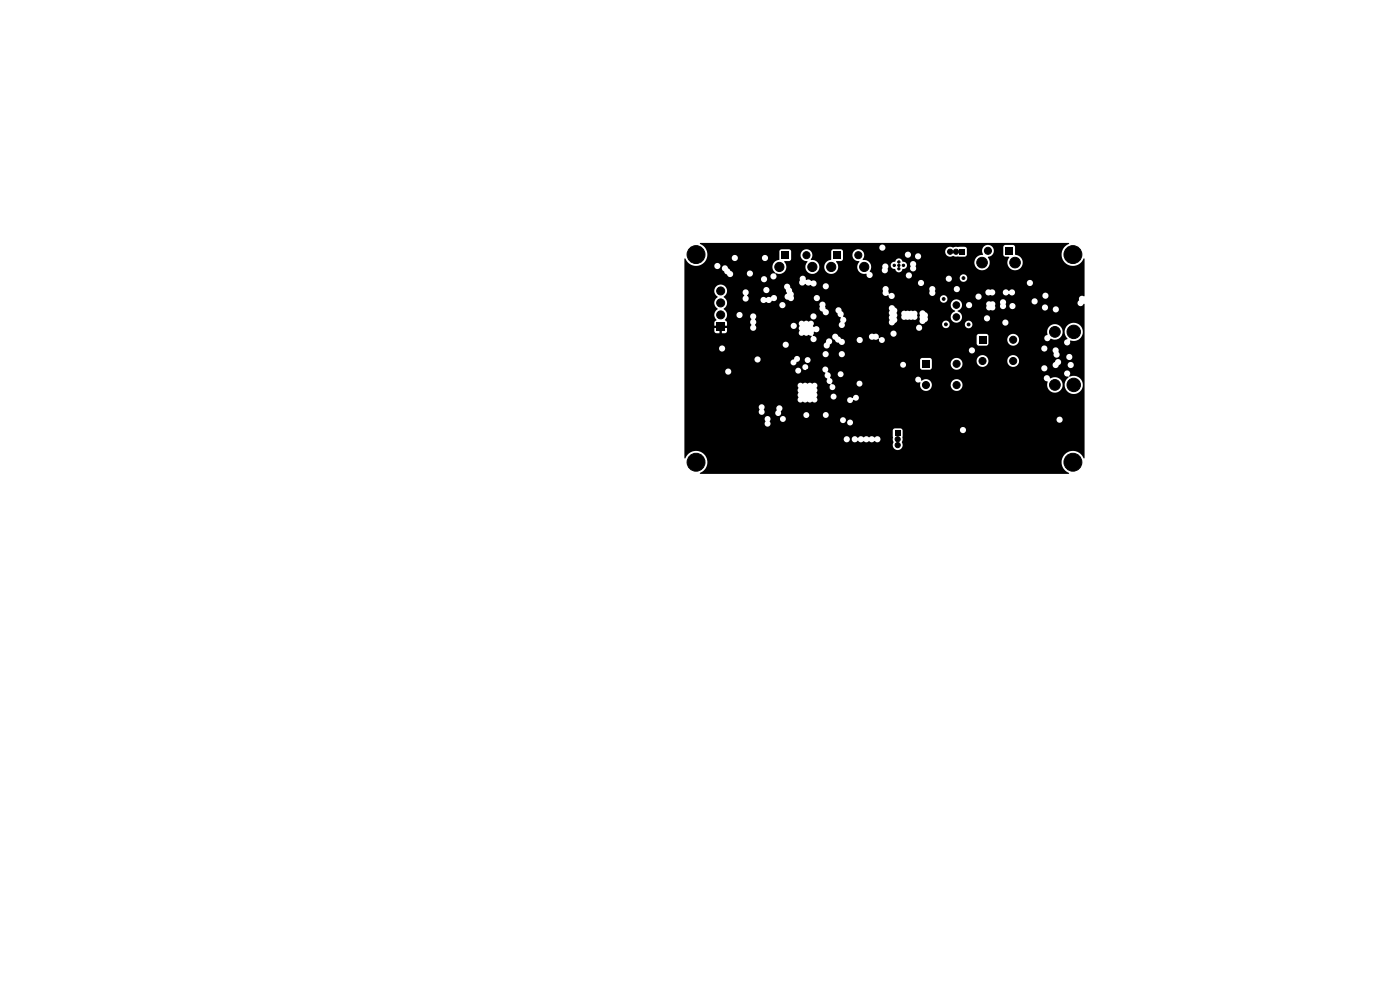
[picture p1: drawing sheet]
<svg xmlns="http://www.w3.org/2000/svg" width="297mm" height="210mm" viewBox="0 0 297 210" stroke-linecap="round" stroke-linejoin="round" font-family="sans-serif">
<path d="M165.8 53.4h1.5v1.5h-1.5zM176.8 53.4h1.5v1.5h-1.5zM203.5 52.8h1.1v1.1h-1.1zM213.3 52.5h1.5v1.5h-1.5zM145.2 54.9l.1-.1a2.46 2.46 0 0 0 2.3 1.6 2.46 2.46 0 0 0 2.3-1.6h5.3l.1 .1a.65 .65 0 0 0 .7 .5 .65 .65 0 0 0 .5-.6h5.1l.1 .1a.65 .65 0 0 0 1 .3 .65 .65 0 0 0-.2-1.1 .65 .65 0 0 0-.9 .7h-5.1v-.1a.65 .65 0 0 0-.7-.6 .65 .65 0 0 0-.6 .7h-5.3l.1-.1a2.4 2.4 0 0 0-.4-2.1h36.9l.1 .1a.65 .65 0 0 0 1 .3 .65 .65 0 0 0-.2-1.1 .65 .65 0 0 0-.9 .7h-36.9l-1.1-.9 .1-.2h78.1l.1 .2a2.43 2.43 0 0 0-.8 4.1 2.43 2.43 0 0 0 4-1l.1 .1-.1 8a.76 .76 0 0 0-.9 0 .76 .76 0 0 0-.2 .9 .68 .68 0 0 0 0 1.1 .68 .68 0 0 0 1.1-.5l.1 .2v32.5l-.2 .1a2.43 2.43 0 0 0-4-.8 2.43 2.43 0 0 0 .9 4l-.1 .1h-78.1l-.1-.2a2.43 2.43 0 0 0 .8-4 2.43 2.43 0 0 0-4 1l-.1-.2v-3.9h33.8v.2a.65 .65 0 0 0 .7 .4 .65 .65 0 0 0 .6-.6h.4v.2a.72 .72 0 0 0 .6 .4 .72 .72 0 0 0 .7-.3 .89 .89 0 0 0 1.3 .1l.4 .2h.4a.36 .36 0 0 1 .3-.2 .36 .36 0 0 1 .3 .2h.4l.3-.2a.98 .98 0 0 0 1.3-.1 .65 .65 0 0 0-.2-.9 .65 .65 0 0 0-.9 .2 1.15 1.15 0 0 0-1.3-.1 .93 .93 0 0 0-1.2 0 .76 .76 0 0 0-1.1 .2 .68 .68 0 0 0-.8-.4 .68 .68 0 0 0-.5 .7h-.4v-.1a.65 .65 0 0 0-.7-.6 .65 .65 0 0 0-.6 .7h-33.8v-1.9h44.2v2a1.29 1.29 0 0 1 0 1.2 1.08 1.08 0 0 0 1.5 .9 1.08 1.08 0 0 0 .4-1.7l.2-.4v-2h12.1l.1 .1a.65 .65 0 0 0 1 .3 .65 .65 0 0 0-.2-1.1 .65 .65 0 0 0-.9 .7h-12.1l-.4-.4h-1.3l-.3 .1-.1 .3h-44.2v-2.5h17l.2 .6a.67 .67 0 0 0 0 .9 .67 .67 0 0 0 .9 0 .67 .67 0 0 0 0-1l.2-.5h2v.1a.63 .63 0 0 0 .5 .6 .63 .63 0 0 0 .7-.4h11.5l.2 .4 .3 .2 1-.1a.63 .63 0 0 0 .9 .6 .63 .63 0 0 0 .1-1.1h43.4l.1 .1a.65 .65 0 0 0 1 .3 .65 .65 0 0 0-.2-1.1 .65 .65 0 0 0-.9 .7l-43.6-.1a.63 .63 0 0 0-.8 .6l-.4-.1a.63 .63 0 0 0-.2-1 .63 .63 0 0 0-.9 .6h-11.5a.63 .63 0 0 0-.5-.8 .63 .63 0 0 0-.7 .5h-2l-.1-.1a.63 .63 0 0 0-.6-.4 .63 .63 0 0 0-.6 .5h-17v-2.5h15.8l.1 .5a.71 .71 0 0 0 0 .9 .71 .71 0 0 0 .8 .2l.3-.3h2.3l.1 .4 .4 .3 .6-.3h4.8v.1a.63 .63 0 0 0 .7 .6 .63 .63 0 0 0 .6-.7h2.9v.1a.63 .63 0 0 0 .9 .5 .63 .63 0 0 0 0-1.1 .63 .63 0 0 0-.9 .5l-2.9-.1a.63 .63 0 0 0-.7-.5 .63 .63 0 0 0-.6 .6h-4.8v-.7a.7 .7 0 0 0 .3-1 .7 .7 0 0 0-1-.2l-.2 .5 .1 .5-.3 .5h-2.3l-.2-.7a.65 .65 0 0 0-.1-1.1 .65 .65 0 0 0-.9 .5h-15.8v-4.6h24l.2 .6-.2 .4 .2 .6-.2 .6 .2 .4a.67 .67 0 0 0 0 .9 .67 .67 0 0 0 1 0 .86 .86 0 0 0 1 0 .73 .73 0 0 0 1 0 .61 .61 0 0 0 .6 .2 .61 .61 0 0 0 .4-.6h6.3v.1a.67 .67 0 0 0 .7 .6 .67 .67 0 0 0 .6-.7 .67 .67 0 0 0 1.1 0 .67 .67 0 0 0-.4-1 .67 .67 0 0 0-.8 .6h-.2a.63 .63 0 0 0-1 .4h-6.3l-.2-.5 .1-.2h2.9v.1a.63 .63 0 0 0 1 .5 .63 .63 0 0 0 0-1.1 .63 .63 0 0 0-1 .5h-2.9v-.6a.42 .42 0 0 1 .1-.6l-.2-.6a.67 .67 0 0 0 0-.9 .67 .67 0 0 0-.9 0l-.1-.1a.64 .64 0 0 0-.9 .1h-.1a.85 .85 0 0 0-1 0 .6 .6 0 0 0-.6-.2 .6 .6 0 0 0-.4 .5h-24v-2.8h8.6l.1 .1a.65 .65 0 0 0 .8 .4 .65 .65 0 0 0 .4-.8h13.6v.1a.63 .63 0 0 0 1 .5 .63 .63 0 0 0 0-1.1 .63 .63 0 0 0-1 .5l-13.6-.1a.65 .65 0 0 0-.8-.3 .65 .65 0 0 0-.5 .7h-8.6v-1.1h25l.2 .5 .4 .2 .5-.2h3.2a.81 .81 0 0 0 .6 .8 .78 .78 0 0 0 .4 1.3 .72 .72 0 0 0 0 .8 .72 .72 0 0 0 .7 .3 .7 .7 0 0 0-.2 .9 .7 .7 0 0 0 .9 .3 .72 .72 0 0 0 .2-.8 .72 .72 0 0 0-.7-.5v-.1h5.3v.1a.63 .63 0 0 0 1 .5 .63 .63 0 0 0 0-1.1 .63 .63 0 0 0-1 .5h-5.3l.2-.4-.1-.4h17.7v.1a.84 .84 0 0 0 1.1 .5 1.27 1.27 0 0 0 .9 1.8 1.27 1.27 0 0 0 1.5-1.3h4v.2a1.25 1.25 0 0 0 1.9 .9 1.25 1.25 0 0 0 0-2.1 1.25 1.25 0 0 0-1.9 1h-4v-.2a1.32 1.32 0 0 0-2.2-.6l-.1-.5h26l.3 .4 .5 .2a1.67 1.67 0 0 0 .7 2.2 1.67 1.67 0 0 0 2.2-.6 1.67 1.67 0 0 0-.5-2.3 1.65 1.65 0 0 0-1.7 .1 .71 .71 0 0 0-.8-.7 .71 .71 0 0 0-.7 .7h-26l-.4-.4a.63 .63 0 0 0-.8 .6h-17.7l-.4-.4 .1-.4v-.4h1.5a.63 .63 0 0 0 .6 .7 .63 .63 0 0 0 .7-.7h46.7l.1 .1a.65 .65 0 0 0 .8 .5l.1 .1a1.94 1.94 0 0 0-.4 3 1.94 1.94 0 0 0 3-.3 1.94 1.94 0 0 0-.9-2.9l-.7-.1-.8 .2-.1-.1a.66 .66 0 0 0-.1-1.2 .66 .66 0 0 0-1 .7h-46.7l-.5-.5a.63 .63 0 0 0-.8 .5h-1.5l-.6-.4v-.2a.63 .63 0 0 0-.3-.9 .63 .63 0 0 0-.8 .5l-3.2-.1a.62 .62 0 0 0-.2-.9h19.9v.1a.63 .63 0 0 0 .9 .5 .63 .63 0 0 0 0-1.1 .63 .63 0 0 0-.9 .5h-20.1a.63 .63 0 0 0-.7 .5h-25v-1.5h14.9v.1a.65 .65 0 0 0 .9 .4h6.7v.1a.67 .67 0 0 0 .8 .6 .67 .67 0 0 0 .5-.7l.5-.2 .2-.3h1v.1a.63 .63 0 0 0 .7 .6 .63 .63 0 0 0 .6-.6h23.2v1.6l.4 .4h1.8l.3-.4v-.9h4a1.25 1.25 0 0 0 .6 1.2 1.25 1.25 0 0 0 1.4-.1h17.2v.1a.65 .65 0 0 0 1.1 .3 .65 .65 0 0 0-.3-1.1h1.6v.1a.66 .66 0 0 0 .7 .5 .66 .66 0 0 0 .6-.6h1.9v.1a.65 .65 0 0 0 1.1 .3 .65 .65 0 0 0-.2-1.1 .65 .65 0 0 0-.9 .7h-1.9a.68 .68 0 0 0 .5-.8 .68 .68 0 0 0-.7-.6 .68 .68 0 0 0-.7 .7l-.3 .3-.1 .4h-1.7a.65 .65 0 0 0-.7 .7l-17.1-.1a1.25 1.25 0 0 0 .2-1.6h3.2v.2a1.25 1.25 0 0 0 1.3 1.1 1.25 1.25 0 0 0 1.2-1.3h4v.2a1.25 1.25 0 0 0 1.9 .9 1.25 1.25 0 0 0 0-2.1 1.25 1.25 0 0 0-1.9 1h-4v-.2a1.25 1.25 0 0 0-1.4-1 1.25 1.25 0 0 0-1.1 1.2h-3.2l-.1-.1a1.25 1.25 0 0 0-1.4-.4 1.25 1.25 0 0 0-.8 1.1h-4l-.1-.9-.4-.3h-1.6l-.4 .5h-23.2a.63 .63 0 0 0-.6-.6 .63 .63 0 0 0-.7 .5h-1a.66 .66 0 0 0-.6-.8 .66 .66 0 0 0-.7 .7l-.5 .2-.2 .4h-6.7a.65 .65 0 0 0 0-1.1 .65 .65 0 0 0-.9 .6h-14.9v-1.1h29.3v.1a.65 .65 0 0 0 .7 .5 .65 .65 0 0 0 .6-.6h2.1l.1 .1a.65 .65 0 0 0 1 .3 .65 .65 0 0 0-.2-1.1 .65 .65 0 0 0-.9 .7h-2.1v-.1a.65 .65 0 0 0-.7-.6 .65 .65 0 0 0-.6 .7h-29.3v-1.2h7.3l.1 .1a.65 .65 0 0 0 1 .3h51.9l.1 .1a.65 .65 0 0 0 .9 .4 .65 .65 0 0 0 .2-.9h14.2v.1a.65 .65 0 0 0 1.1 .3h1.3l.3 .5a.67 .67 0 0 0 .1 .8 .67 .67 0 0 0 .8 .1h1.7v.1a.65 .65 0 0 0 1.1 .3 .65 .65 0 0 0-.2-1.1 .65 .65 0 0 0-.9 .7l-1.6-.1a.81 .81 0 0 0 0-1.1 .65 .65 0 0 0-.6-.9 .65 .65 0 0 0-.7 .7l-1.2-.1a.65 .65 0 0 0-.4-1 .65 .65 0 0 0-.8 .7h-14.2l-.1-.2a.65 .65 0 0 0-.7 0 .65 .65 0 0 0-.4 .6l-51.8-.1a.65 .65 0 0 0-.3-1 .65 .65 0 0 0-.9 .7h-7.3v-.8h20.8l.1 .1a.65 .65 0 0 0 .6 .5 .65 .65 0 0 0 .6-.5h7.4l.1 .2a.71 .71 0 0 0 .8 .4 .71 .71 0 0 0 .5-.9 .68 .68 0 0 0 .4-.8 .68 .68 0 0 0-.9-.4 .68 .68 0 0 0-.4 .9l-.4 .3-.1 .3h-7.4a.65 .65 0 0 0-.5-.8 .65 .65 0 0 0-.8 .7h-20.8v-11.6h6.3l.2 .8 .6 .6a1.48 1.48 0 0 0 0 2.5 1.52 1.52 0 0 0-.3 2.4l-.4 .3-.1 .9h1v.5h-1l.1 .8 .3 .3h.7v-.9h.5v.9h.7l.4-.4v-.7h-.9v-.5h.9v-.9l-.4-.3 .4-1h2l.1 .1a.65 .65 0 0 0 .5 .5 .65 .65 0 0 0 .6-.3h1.7l.3 .4a1.11 1.11 0 0 0 0 1.4 .65 .65 0 0 0-.1 .9 .65 .65 0 0 0 .8 .2 .65 .65 0 0 0 .2-.9h7.4l.1 .1a.65 .65 0 0 0 1 .3 .65 .65 0 0 0-.1-1.1h.7l.1 .4a.43 .43 0 0 1-.1 .6l.1 .3a.43 .43 0 0 1-.1 .7 .66 .66 0 0 0 .4 .7 .66 .66 0 0 0 .8-.2l.1 .1a.64 .64 0 0 0 .8-.1l.7 .4a.66 .66 0 0 0-.2 .9 .66 .66 0 0 0 1 .1 .66 .66 0 0 0 .1-.9h3.4l.2 .3 .3 .3a1.22 1.22 0 0 0 1 .7 .65 .65 0 0 0 .9 .3 .65 .65 0 0 0 .2-.9h2.6l.1 .1a.65 .65 0 0 0 1.1 .3 .65 .65 0 0 0-.4-1.1h1.8l.1 .1a.87 .87 0 0 0 1.1 .4l.4 .1 .5-.3a.67 .67 0 0 0 .5 .9 .67 .67 0 0 0 .8-.6l-.1-.4a.75 .75 0 0 0-1.1 0l-.1-.6-.3-.3h2.8v.2a.65 .65 0 0 0 1.1 .3h17.2v1.6l.4 .4h1.8l.3-.4v-.9h4a1.25 1.25 0 0 0 .9 1.3 1.25 1.25 0 0 0 1.4-.6h9.7l.1 .1a.69 .69 0 0 0 .9 .4 .69 .69 0 0 0 .3-.9 1.95 1.95 0 0 0 2.7-1.4 1.95 1.95 0 0 0-1.8-2.4 1.95 1.95 0 0 0-2 2.3l.6 1-.2 .2a.65 .65 0 0 0-.6 .7h-9.7l.2-.9h5.3l.1 .1a.71 .71 0 0 0 .7 .5 .71 .71 0 0 0 .6-.6 1.65 1.65 0 0 0 2.5-1 1.65 1.65 0 0 0-1.7-2 1.65 1.65 0 0 0-1.5 2.2l-.5 .3-.2 .5h-5.3a1.25 1.25 0 0 0-1.4-1 1.25 1.25 0 0 0-1.1 1.2h-4l-.1-.9-.4-.3h-1.6l-.4 .5h-17.2a.65 .65 0 0 0-.2-1.1 .65 .65 0 0 0-.9 .6l-3.4 .1a.73 .73 0 0 0-1.2 .6h-2a.65 .65 0 0 0-.6 .7h-2.6l-1.2-.8a.7 .7 0 0 0-.7-.6 .7 .7 0 0 0-.7 .7h-3.4l-.7-.3 .3-.8a.72 .72 0 0 0 .8 0 .72 .72 0 0 0 .3-.8h20.5l.1 .1a.65 .65 0 0 0 1 .3 .65 .65 0 0 0-.2-1.1 .65 .65 0 0 0-.9 .7l-20.5-.1a.93 .93 0 0 0-1.2-.1l-.1-.3a.65 .65 0 0 0 0-.9 .65 .65 0 0 0-1 0 .86 .86 0 0 0-1 0 .6 .6 0 0 0-.7-.1 .6 .6 0 0 0-.4 .4h-.8a.65 .65 0 0 0-.9 .7h-7.4l-.1-.3a.78 .78 0 0 0 0-1.2l.2-.5h11.5a.65 .65 0 0 0 1 .5 .65 .65 0 0 0 0-1.1 .65 .65 0 0 0-1 .5v.1h-11.5a.65 .65 0 0 0-.6-.7 .65 .65 0 0 0-.7 .7l-1.6-.1a.65 .65 0 0 0-.5-.9 .65 .65 0 0 0-.8 .7h-2l-.1-.6-.6-.8 .6-.7h11.2a.65 .65 0 0 0 .7 .6 .65 .65 0 0 0 .6-.7h7.2l.1 .3a.86 .86 0 0 0 .6 1.2 .65 .65 0 0 0 .8 .7 .65 .65 0 0 0 .4-1h1.5l.4 .5a1.15 1.15 0 0 0 .8 1l-.2 .4 .1 .4a.92 .92 0 0 0 0 1.3 .75 .75 0 0 0 .8-.2 .75 .75 0 0 0 .1-.9 .7 .7 0 0 0 .3-.7 .7 .7 0 0 0-.7-.6 .9 .9 0 0 0-.3-1.2l-.1-.5h10.2l.1 .4a1.07 1.07 0 0 0 0 1.1l-.1 .4 .1 .5a.7 .7 0 0 0 .1 1 .7 .7 0 0 0 1-.1h10.1v.2a.8 .8 0 0 0 .8 .7 .8 .8 0 0 0 .8-.9h3.2v.2a.8 .8 0 0 0 1 .7 .8 .8 0 0 0 .5-1.1h6.4l.1 .1a.65 .65 0 0 0 1 .3 .65 .65 0 0 0-.2-1.1 .65 .65 0 0 0-.9 .7l-6.4-.1a.8 .8 0 0 0-.9-.4 .8 .8 0 0 0-.6 .7h-3.2a.8 .8 0 0 0-.8-.7 .8 .8 0 0 0-.8 .7h-10.1a.88 .88 0 0 0 .4-1.2v-.2a.68 .68 0 0 0 0-.9h1l.1 .5a.65 .65 0 0 0 .1 .8 .65 .65 0 0 0 .8 .1h1.4a.69 .69 0 0 0 .9-.1 .69 .69 0 0 0 .1-.9v-.3h.5v1.1a.73 .73 0 0 0 .3 1 .73 .73 0 0 0 1-.3 .86 .86 0 0 0 .4-1.1v-.2a1.54 1.54 0 0 0-.8-1.1 .65 .65 0 0 0-.9 .6h-.5v-.1a.67 .67 0 0 0-1-.4h-1.5a.6 .6 0 0 0-.9 .4l-1-.1a.75 .75 0 0 0-.4-1.2 .65 .65 0 0 0-.7-.4 .65 .65 0 0 0-.5 .7h-10.2a.65 .65 0 0 0-.8-.2 .65 .65 0 0 0-.4 .7l-1.5-.1a.77 .77 0 0 1-.6-.9v-.3h26.6l.2 .7 .7 .7a1.21 1.21 0 0 0-.6 2 1.21 1.21 0 0 0 2-.4h4.7l.1 .1a.65 .65 0 0 0 1 .3 .65 .65 0 0 0-.2-1.1 .65 .65 0 0 0-.9 .7l-4.6-.1a1.34 1.34 0 0 0-1-1.5l.1-.1a1.2 1.2 0 0 0 .9-1.1h.8l.1 .1a.65 .65 0 0 0 .8 .4 .65 .65 0 0 0 .4-.9h3l.1 .5a.65 .65 0 0 0 .1 .8 .65 .65 0 0 0 .8 .1 .65 .65 0 0 0 .8-.2 .65 .65 0 0 0 .1-.8v-.6h1l.1 .2a.69 .69 0 0 0 .3 1.1 .69 .69 0 0 0 .9-.5h.7l.2 .3 .4 .3 .6-.3h5.7l.1 .1a.65 .65 0 0 0 1 .3h1.2l.1 .1a.65 .65 0 0 0 1 .3 .65 .65 0 0 0-.2-1.1 .65 .65 0 0 0-.9 .7l-1.1-.1a.65 .65 0 0 0-.3-1 .65 .65 0 0 0-.9 .7l-5.6-.1a.65 .65 0 0 0-.5-.9 .65 .65 0 0 0-.8 .7h-.7v-1h5.4a.65 .65 0 0 0 1 .5 .65 .65 0 0 0 0-1.1 .65 .65 0 0 0-1 .5v.1h-5.4a.65 .65 0 0 0-.7-.5 .65 .65 0 0 0-.6 .7h-1l-.5-.3-.5 .1a.6 .6 0 0 0-.9 .4h-3l-.1-.1a.65 .65 0 0 0-.8-.2 .65 .65 0 0 0-.4 .7h-.8v-.2a1.2 1.2 0 0 0-1.2-1.1 1.2 1.2 0 0 0-1.2 1.1h-26.6a.65 .65 0 0 0-.7-.6 .65 .65 0 0 0-.6 .7h-7.2a.65 .65 0 0 0-.7-.6 .65 .65 0 0 0-.6 .7h-11.2a1.53 1.53 0 0 0-.6-1.8l.7-.9h3.3l.4 .5a.7 .7 0 0 0-.3 1.1 .7 .7 0 0 0 1.1 0h2.6a.79 .79 0 0 0 1.3 .4l.7 .2 .4-.4a.97 .97 0 0 0 1.1-.6 .7 .7 0 0 0-.5-.7 .7 .7 0 0 0-.8 .5h-.7a.35 .35 0 0 1-.6-.1 .65 .65 0 0 0-.9 .7h-2.6l.1-.6-.3-.4 .3-.6-.1-.5h3.2l.1 .1a.65 .65 0 0 0 1.1 .3 .65 .65 0 0 0-.4-1.1h3.6l.4 .6 .3 .7a.72 .72 0 0 0-.5 .9 .72 .72 0 0 0 .8 .5l.3 .3h.4l.3-.3 .1-.3h4.2a.65 .65 0 0 0 1 .5 .65 .65 0 0 0 0-1.1 .65 .65 0 0 0-1 .5v.1h-4.2l-.1-.4a1.04 1.04 0 0 0-.3-1.2v-.3h19.2l.1 .2a.75 .75 0 0 0 .1 1 .75 .75 0 0 0 1 0 .74 .74 0 0 0 1.1 .7h9.9v.2a.8 .8 0 0 0 1.1 .7 .8 .8 0 0 0 .4-1.2h6l.1 .1a.65 .65 0 0 0 .7 .5 .65 .65 0 0 0 .5-.8h12.9l.1 .1a.65 .65 0 0 0 1 .3 .65 .65 0 0 0-.2-1.1 .65 .65 0 0 0-.9 .7h-12.9a.65 .65 0 0 0-.7-.5 .65 .65 0 0 0-.6 .7h-6l-.2-.2a.8 .8 0 0 0-1.3 .5h-9.8a.69 .69 0 0 0 0-1 .69 .69 0 0 0-1 0l-.2-.6 .1-.3h8.6l.1 .3a.68 .68 0 0 0 .3 1 .68 .68 0 0 0 .9-.6h10.6l.1 .1a.87 .87 0 0 0 1.1 .4h.6l.3-.5h1.6l.1 .1a.72 .72 0 0 0 .6 .5 .72 .72 0 0 0 .7-.4 .69 .69 0 0 0 1 .2 .69 .69 0 0 0 0-1.1 .69 .69 0 0 0-1.1 .3 .68 .68 0 0 0-.8-.3 .68 .68 0 0 0-.5 .7h-1.6v-.1a.79 .79 0 0 0-1.1-.5 .65 .65 0 0 0-1 .6h-10.6l-.1-.4 .1-.3h3.9l.1 .1a.65 .65 0 0 0 1 .3 .65 .65 0 0 0-.2-1.1 .65 .65 0 0 0-.9 .7h-3.9v-.1a.65 .65 0 0 0-.7-.6 .65 .65 0 0 0-.6 .7h-8.6v-.1a.65 .65 0 0 0-.7-.6 .65 .65 0 0 0-.6 .7h-19.2l-.4-.5v-.1h6.9l.1 .1a.65 .65 0 0 0 1.1 .3 .65 .65 0 0 0-.4-1.1h19.4l.1 .1a.65 .65 0 0 0 .7 .5 .65 .65 0 0 0 .5-.6h21.8l.1 .1a.65 .65 0 0 0 1 .3 .65 .65 0 0 0-.2-1.1 .65 .65 0 0 0-.9 .7h-21.8v-.1a.65 .65 0 0 0-.7-.6 .65 .65 0 0 0-.6 .7h-19.6a.65 .65 0 0 0-.6 .7h-6.9a.65 .65 0 0 0-.7-.6 .65 .65 0 0 0-.6 .7h-3.8a.65 .65 0 0 0-.6 .7l-3.3-.1a.65 .65 0 0 0-.7 0 .65 .65 0 0 0-.4 .6l-3.3-.1a1.35 1.35 0 0 0-1.1-1.6 1.35 1.35 0 0 0-1.6 1.2h-6.3v-1.6h24.3l.1 .1a.72 .72 0 0 0 .6 .5 .72 .72 0 0 0 .7-.4l.4 .4h.4a.51 .51 0 0 1 .7 .2 .69 .69 0 0 0 .8-.9 .69 .69 0 0 0-1.1-.3l-.1-.1a.84 .84 0 0 0-1-.1v-.2h29.6a.65 .65 0 0 0 .8 .6 .65 .65 0 0 0 .5-.9h1.7v.2a.8 .8 0 0 0 1.2 .6 .8 .8 0 0 0 0-1.4 .8 .8 0 0 0-1.2 .6h-1.7l-.1-.2a.65 .65 0 0 0-.8-.2 .65 .65 0 0 0-.4 .7h-29.6v-.1a.68 .68 0 0 0-.9-.6 .68 .68 0 0 0-.4 1l-.2 .5h-24.3v-.7h16.2l.1 .1a.65 .65 0 0 0 1 .4 .65 .65 0 0 0 0-1.1h.9l.1 .1a.69 .69 0 0 0 1 .3 .69 .69 0 0 0 0-1.1l.1-.1a1.53 1.53 0 0 0 2-.4 1.53 1.53 0 0 0-.2-2l1.3-.3 .1-.2v-1h2a1.25 1.25 0 0 0 1.4 1.4l.1 .1a1.49 1.49 0 0 0 .5 2.5 1.49 1.49 0 0 0 2-1.5h1.1v.2a1.51 1.51 0 0 0 2.1 1.2 1.51 1.51 0 0 0 .4-2.4l1.3-.3 .1-.2v-1h2a1.39 1.39 0 0 0 1.5 1.4 1.59 1.59 0 0 0-.3 1.9 1.59 1.59 0 0 0 1.8 .8 .68 .68 0 0 0 .5 .8 .68 .68 0 0 0 .8-.4h7.1v.1a.65 .65 0 0 0 1.1 .3 .65 .65 0 0 0-.3-1.1 .65 .65 0 0 0-.8 .7l-7.1-.1a.84 .84 0 0 0-.6-.8l.1-.2h2.5v.1a.69 .69 0 0 0 .9 .4 .69 .69 0 0 0 .3-1l.1-.5h.6v.1a.95 .95 0 0 0 .9 .6 .8 .8 0 0 0 .8 .7 .8 .8 0 0 0 .8-.8h.2a.75 .75 0 0 0 .7-.9h.7l.1 .4a.69 .69 0 0 0 .1 .9 .69 .69 0 0 0 1-.1 .69 .69 0 0 0-.1-.9l.2-.4-.2-.4h12.5a1.66 1.66 0 0 0 2.2 1.6 1.66 1.66 0 0 0 .7-2.7 1.31 1.31 0 0 0 1-2.1h2.2l.1 1.8 .3 .2 .9 .1a1.67 1.67 0 0 0 .4 2.6 1.67 1.67 0 0 0 2.4-1 1.67 1.67 0 0 0-1.6-2.1v-1.7l-.4-.3h-1.7l-.4 .4h-2.3a1.29 1.29 0 0 0-1.7-.1 1.29 1.29 0 0 0-.3 1.7l-.1 .1a1.63 1.63 0 0 0-1.7 1.5l-12.6-.1a.65 .65 0 0 0-.7 0 .65 .65 0 0 0-.3 .6h-.7l-.3-.4-.5-.2a1.09 1.09 0 0 0-1.4-.5l-.1 .1a.59 .59 0 0 1-.7 .5l-.4 .3v.5h-.6a.68 .68 0 0 0-.9-.4 .68 .68 0 0 0-.3 .9l-.1 .5h-2.5l.1-.2a1.54 1.54 0 0 0-1.7-2.1l.3-1h8.7l.1 .3 .3 .3h.4l.3-.3h1v.2a.65 .65 0 0 0 1.1 .3 .65 .65 0 0 0-.2-1.1 .65 .65 0 0 0-.9 .6h-1l.1-.1a.65 .65 0 0 0-.5-.9 .65 .65 0 0 0-.7 .7h-8.7l-.3-.8h17.5v.2a1.15 1.15 0 0 0 1.8 .8l.4 .1h2.2l.2-.3v-1.3l-.1-.3-.3-.2-2.6 .2a1.06 1.06 0 0 0-1.6 .8h-17.5l-.1-.1a1.25 1.25 0 0 0-2.1 .8h-2v-.7l-.2-.4h-1.9l-.4 .4v1.9a1.48 1.48 0 0 0-1.4 1.3h-1.1l-.1-.4a1.64 1.64 0 0 0-1.7-1 1.29 1.29 0 0 0-.3-2.1 1.29 1.29 0 0 0-1.9 1h-2v-.7l-.2-.4h-1.9l-.4 .4v1.8a1.55 1.55 0 0 0-1.4 1.1 1.55 1.55 0 0 0 .6 1.7l-.2 .1a.65 .65 0 0 0-.9 .7l-1.5-.1-.3 .2-.2 .5h-16.2v-2.8h6.3l.2 .3 .3 .3 1.1-.1 .7 1 .3 .2a.81 .81 0 0 0 1.3 .3l.1-.4h2.9a.65 .65 0 0 0 1 .5 .65 .65 0 0 0 0-1.1 .65 .65 0 0 0-1 .5v.1h-2.9l-.1-.4-.9-.8a.66 .66 0 0 0-.7-.6 .66 .66 0 0 0-.7 .7l-.5-.1a.65 .65 0 0 0-.2-1.1 .65 .65 0 0 0-.9 .7h-6.3zM152 68.5h1.7v1.7h-1.7zM195.7 76.4h1.5v1.5h-1.5zM207.7 71.3h1.5v1.5h-1.5zM189.9 91.4h1.1v1.1h-1.1z" fill="#000"/>
<g fill="#000" stroke="#000" stroke-width=".21">
<circle cx="147.7" cy="54" r="1.9"/>
<circle cx="165.3" cy="56.6" r=".97"/>
<circle cx="171.1" cy="54.1" r=".75"/>
<circle cx="172.3" cy="56.6" r=".97"/>
<circle cx="176.3" cy="56.6" r=".97"/>
<circle cx="182.1" cy="54.1" r=".75"/>
<circle cx="183.3" cy="56.6" r=".97"/>
<circle cx="189.7" cy="56.3" r=".25"/>
<circle cx="189.9" cy="59.7" r=".3"/>
<circle cx="190.7" cy="56.3" r=".25"/>
<circle cx="190.7" cy="57" r=".25"/>
<circle cx="190.7" cy="55.6" r=".25"/>
<circle cx="191.7" cy="56.3" r=".25"/>
<circle cx="194.9" cy="53.1" r=".3"/>
<circle cx="201.6" cy="53.4" r=".55"/>
<circle cx="202.8" cy="53.4" r=".55"/>
<circle cx="204.4" cy="59" r=".3"/>
<circle cx="208.3" cy="55.7" r="1.12"/>
<circle cx="209.6" cy="53.2" r=".75"/>
<circle cx="215.3" cy="55.7" r="1.12"/>
<circle cx="227.6" cy="54" r="1.9"/>
<circle cx="152.9" cy="61.7" r=".85"/>
<circle cx="152.9" cy="64.3" r=".85"/>
<circle cx="152.9" cy="66.8" r=".85"/>
<circle cx="154.6" cy="74.9" r=".3"/>
<circle cx="155.4" cy="75.9" r=".3"/>
<circle cx="158.3" cy="69.1" r=".3"/>
<circle cx="164.9" cy="66.4" r=".3"/>
<circle cx="171.3" cy="78.6" r=".25"/>
<circle cx="177.5" cy="63.5" r=".3"/>
<circle cx="197" cy="63.5" r=".3"/>
<circle cx="200.2" cy="63.4" r=".3"/>
<circle cx="200.7" cy="68.8" r=".3"/>
<circle cx="202.9" cy="64.7" r=".7"/>
<circle cx="202.9" cy="67.2" r=".7"/>
<circle cx="202.9" cy="77.2" r=".75"/>
<circle cx="205.5" cy="68.8" r=".3"/>
<circle cx="208.4" cy="76.6" r=".75"/>
<circle cx="214.9" cy="72.1" r=".75"/>
<circle cx="214.9" cy="76.6" r=".75"/>
<circle cx="223.8" cy="70.4" r="1.14"/>
<circle cx="227.8" cy="70.4" r="1.43"/>
<circle cx="147.7" cy="98.1" r="1.9"/>
<circle cx="159.1" cy="85.1" r=".25"/>
<circle cx="175.6" cy="82.1" r=".25"/>
<circle cx="190.4" cy="94.4" r=".55"/>
<circle cx="190.4" cy="93.2" r=".55"/>
<circle cx="196.4" cy="81.7" r=".75"/>
<circle cx="202.9" cy="81.7" r=".75"/>
<circle cx="223.8" cy="81.7" r="1.14"/>
<circle cx="227.6" cy="98.1" r="1.9"/>
<circle cx="227.8" cy="81.7" r="1.43"/>
</g>
</svg>
